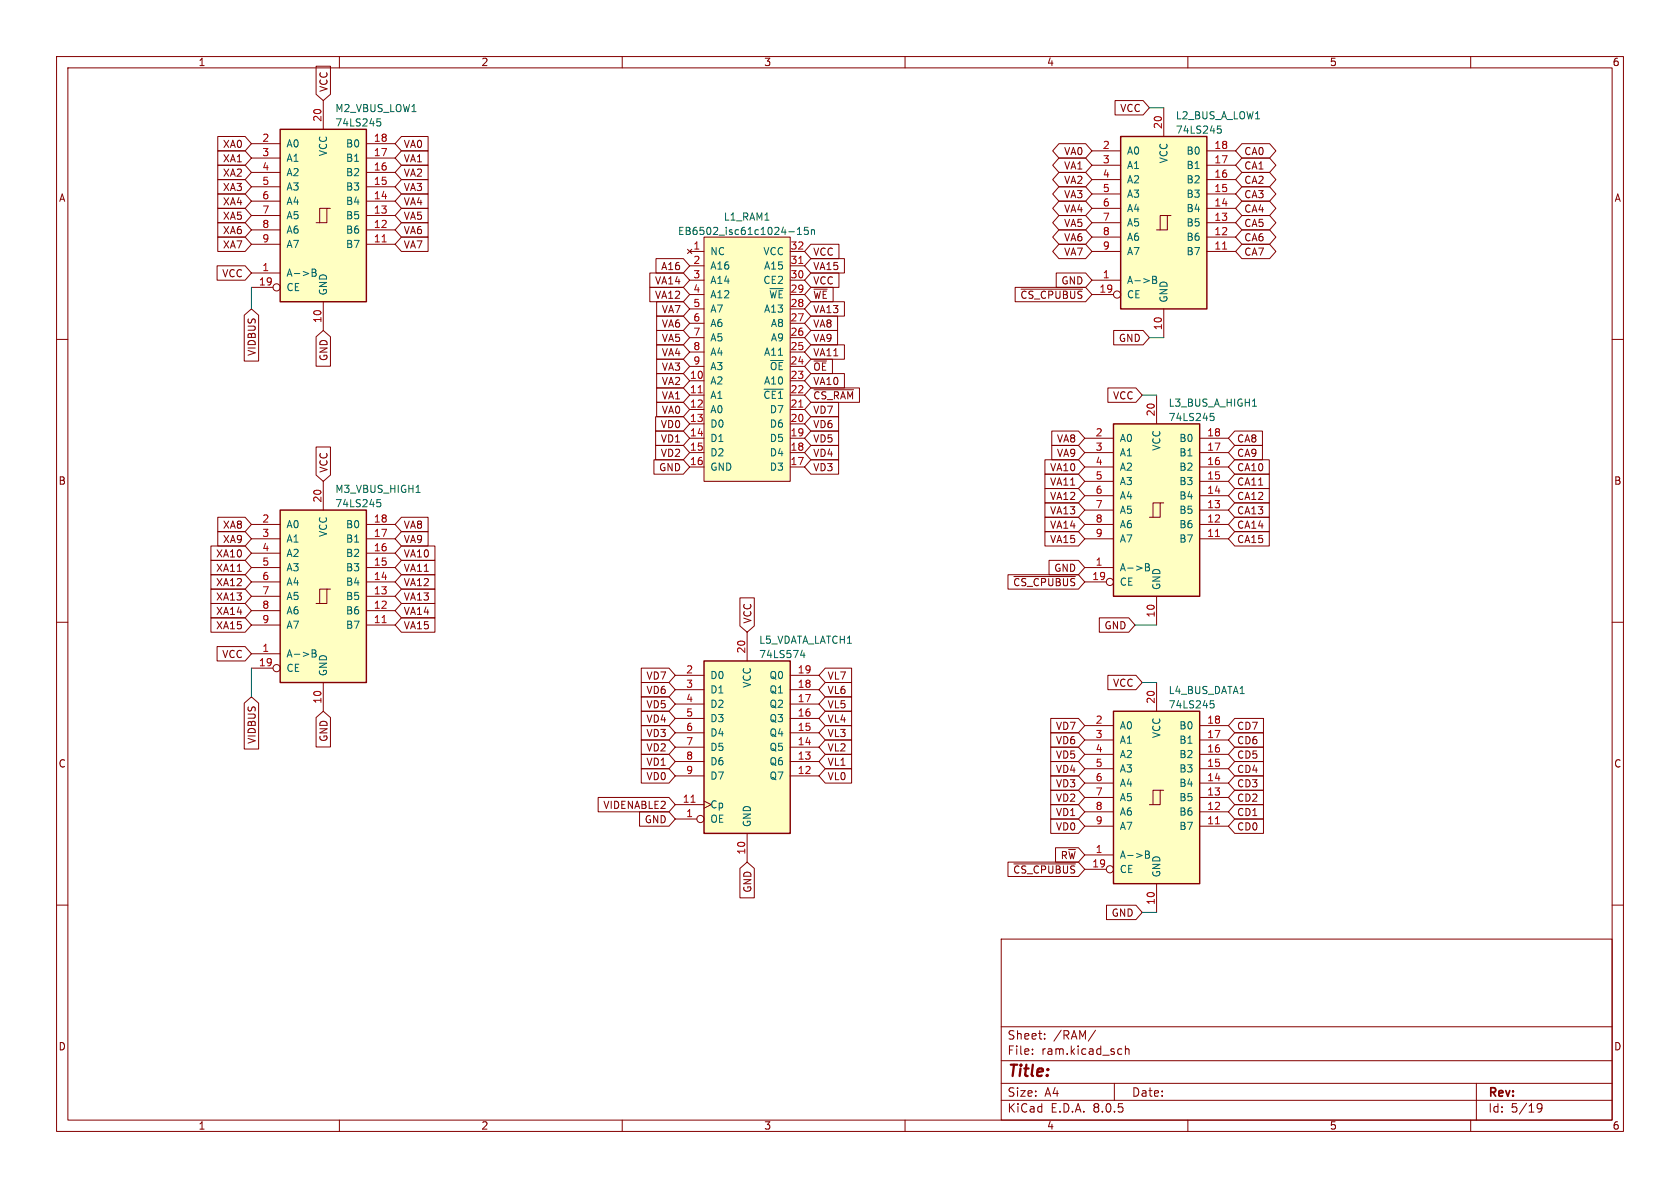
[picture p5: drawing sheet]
<svg xmlns="http://www.w3.org/2000/svg" width="297mm" height="210mm" viewBox="0 0 297 210" stroke-linecap="round" stroke-linejoin="round" font-family="sans-serif">
<defs><g id="words">
<text font-size="2.8" fill="#840000" x="178" y="190.9">Title:</text>
<g font-size="2.1" fill="#840000">
<text x="178" y="184">Sheet:</text>
<text x="186.2" y="184">/RAM/</text>
<text x="178" y="186.7">File:</text>
<text x="184.1" y="186.7">ram.kicad_sch</text>
<text x="178" y="196.9">KiCad</text>
<text x="178" y="194.1">Size:</text>
<text x="184.7" y="194.1">A4</text>
<text x="185.7" y="196.9">E.D.A.</text>
<text x="193.3" y="196.9">8.0.5</text>
<text x="200" y="194.1">Date:</text>
<text x="263" y="194.3">Rev:</text>
<text x="263" y="196.9">Id:</text>
<text x="267.1" y="196.9">5/19</text>
</g>
<g font-size="1.8" fill="#840000">
<text x="35" y="11.9">1</text>
<text x="85" y="11.9">2</text>
<text x="135" y="11.9">3</text>
<text x="185" y="11.9">4</text>
<text x="235" y="11.9">5</text>
<text x="285" y="11.9">6</text>
<text x="58.1" y="16.4" transform="rotate(-90 58.1 16.4)">VCC</text>
<text x="197.9" y="20">VCC</text>
<text x="39.3" y="28.9">XA1</text>
<text x="39.3" y="26.4">XA0</text>
<text x="71.3" y="28.9">VA1</text>
<text x="71.3" y="26.4">VA0</text>
<text x="188" y="27.6">VA0</text>
<text x="219.9" y="27.6">CA0</text>
<text x="10.3" y="35.9">A</text>
<text x="39.3" y="34">XA3</text>
<text x="39.3" y="31.4">XA2</text>
<text x="71.3" y="34">VA3</text>
<text x="71.3" y="31.4">VA2</text>
<text x="188" y="35.2">VA3</text>
<text x="188" y="32.7">VA2</text>
<text x="188" y="30.2">VA1</text>
<text x="219.9" y="35.2">CA3</text>
<text x="219.9" y="30.2">CA1</text>
<text x="219.9" y="32.7">CA2</text>
<text x="285.3" y="35.9">A</text>
<text x="39.3" y="36.5">XA4</text>
<text x="39.3" y="39.1">XA5</text>
<text x="39.3" y="41.6">XA6</text>
<text x="71.3" y="41.6">VA6</text>
<text x="71.3" y="39.1">VA5</text>
<text x="71.3" y="36.5">VA4</text>
<text x="188" y="40.3">VA5</text>
<text x="188" y="37.8">VA4</text>
<text x="219.9" y="37.8">CA4</text>
<text x="219.9" y="40.3">CA5</text>
<text x="39.3" y="44.1">XA7</text>
<text x="71.3" y="44.1">VA7</text>
<text x="116.8" y="47.9">A16</text>
<text x="143.7" y="47.9">VA15</text>
<text x="143.7" y="45.4">VCC</text>
<text x="188" y="45.4">VA7</text>
<text x="188" y="42.9">VA6</text>
<text x="219.9" y="45.4">CA7</text>
<text x="219.9" y="42.9">CA6</text>
<text x="39.2" y="49.2">VCC</text>
<text x="115.7" y="50.5">VA14</text>
<text x="115.7" y="53">VA12</text>
<text x="143.7" y="50.5">VCC</text>
<text x="143.7" y="53">~{WE}</text>
<text x="180.3" y="53">~{CS_CPUBUS}</text>
<text x="187.5" y="50.5">GND</text>
<text x="116.9" y="58.1">VA6</text>
<text x="116.9" y="55.6">VA7</text>
<text x="143.7" y="58.1">VA8</text>
<text x="143.7" y="55.6">VA13</text>
<text x="45.4" y="63" transform="rotate(-90 45.4 63)">VIDBUS</text>
<text x="58.1" y="63.9" transform="rotate(-90 58.1 63.9)">GND</text>
<text x="116.9" y="65.7">VA3</text>
<text x="116.9" y="63.2">VA4</text>
<text x="116.9" y="60.6">VA5</text>
<text x="143.7" y="65.7">~{OE}</text>
<text x="143.7" y="60.6">VA9</text>
<text x="143.7" y="63.2">VA11</text>
<text x="197.7" y="60.6">GND</text>
<text x="116.9" y="70.8">VA1</text>
<text x="116.9" y="68.3">VA2</text>
<text x="143.7" y="68.3">VA10</text>
<text x="143.7" y="70.8">~{CS_RAM}</text>
<text x="196.7" y="70.8">VCC</text>
<text x="116.7" y="75.9">VD0</text>
<text x="116.9" y="73.3">VA0</text>
<text x="143.7" y="75.9">VD6</text>
<text x="143.7" y="73.3">VD7</text>
<text x="58.1" y="83.7" transform="rotate(-90 58.1 83.7)">VCC</text>
<text x="116.4" y="83.5">GND</text>
<text x="116.7" y="81">VD2</text>
<text x="116.7" y="78.4">VD1</text>
<text x="143.7" y="81">VD4</text>
<text x="143.7" y="83.5">VD3</text>
<text x="143.7" y="78.4">VD5</text>
<text x="185.5" y="83.5">VA10</text>
<text x="186.8" y="78.4">VA8</text>
<text x="186.8" y="81">VA9</text>
<text x="218.6" y="78.4">CA8</text>
<text x="218.6" y="81">CA9</text>
<text x="218.6" y="83.5">CA10</text>
<text x="10.3" y="85.9">B</text>
<text x="185.5" y="88.6">VA12</text>
<text x="185.5" y="86">VA11</text>
<text x="218.6" y="88.6">CA12</text>
<text x="218.6" y="86">CA11</text>
<text x="285.3" y="85.9">B</text>
<text x="39.3" y="93.7">XA8</text>
<text x="71.3" y="93.7">VA8</text>
<text x="185.5" y="91.1">VA13</text>
<text x="185.5" y="93.7">VA14</text>
<text x="218.6" y="93.7">CA14</text>
<text x="218.6" y="91.1">CA13</text>
<text x="38.1" y="101.3">XA11</text>
<text x="38.1" y="98.7">XA10</text>
<text x="39.3" y="96.2">XA9</text>
<text x="71.3" y="101.3">VA11</text>
<text x="71.3" y="98.7">VA10</text>
<text x="71.3" y="96.2">VA9</text>
<text x="185.5" y="96.2">VA15</text>
<text x="186.3" y="101.3">GND</text>
<text x="218.6" y="96.2">CA15</text>
<text x="38.1" y="106.4">XA13</text>
<text x="38.1" y="103.8">XA12</text>
<text x="71.3" y="103.8">VA12</text>
<text x="71.3" y="106.4">VA13</text>
<text x="179" y="103.8">~{CS_CPUBUS}</text>
<text x="38.1" y="108.9">XA14</text>
<text x="38.1" y="111.4">XA15</text>
<text x="71.3" y="108.9">VA14</text>
<text x="71.3" y="111.4">VA15</text>
<text x="133" y="110.3" transform="rotate(-90 133 110.3)">VCC</text>
<text x="195.2" y="111.4">GND</text>
<text x="39.2" y="116.5">VCC</text>
<text x="114.2" y="125.4">VD5</text>
<text x="114.2" y="120.3">VD7</text>
<text x="114.2" y="122.9">VD6</text>
<text x="146.2" y="120.3">VL7</text>
<text x="146.2" y="125.4">VL5</text>
<text x="146.2" y="122.9">VL6</text>
<text x="196.7" y="121.6">VCC</text>
<text x="45.4" y="131.6" transform="rotate(-90 45.4 131.6)">VIDBUS</text>
<text x="58.1" y="131.2" transform="rotate(-90 58.1 131.2)">GND</text>
<text x="114.2" y="128">VD4</text>
<text x="114.2" y="130.5">VD3</text>
<text x="146.2" y="128">VL4</text>
<text x="146.2" y="130.5">VL3</text>
<text x="186.6" y="131.8">VD6</text>
<text x="186.6" y="129.2">VD7</text>
<text x="218.6" y="129.2">CD7</text>
<text x="218.6" y="131.8">CD6</text>
<text x="10.3" y="135.9">C</text>
<text x="114.2" y="135.6">VD1</text>
<text x="114.2" y="133">VD2</text>
<text x="146.2" y="135.6">VL1</text>
<text x="146.2" y="133">VL2</text>
<text x="186.6" y="136.8">VD4</text>
<text x="186.6" y="134.3">VD5</text>
<text x="218.6" y="134.3">CD5</text>
<text x="218.6" y="136.8">CD4</text>
<text x="285.3" y="135.9">C</text>
<text x="106.6" y="143.2">VIDENABLE2</text>
<text x="114.2" y="138.1">VD0</text>
<text x="146.2" y="138.1">VL0</text>
<text x="186.6" y="139.4">VD3</text>
<text x="186.6" y="141.9">VD2</text>
<text x="218.6" y="139.4">CD3</text>
<text x="218.6" y="141.9">CD2</text>
<text x="113.9" y="145.7">GND</text>
<text x="186.6" y="147">VD0</text>
<text x="186.6" y="144.5">VD1</text>
<text x="218.6" y="147">CD0</text>
<text x="218.6" y="144.5">CD1</text>
<text x="179" y="154.6">~{CS_CPUBUS}</text>
<text x="187.4" y="152.1">R~{W}</text>
<text x="133" y="157.9" transform="rotate(-90 133 157.9)">GND</text>
<text x="196.4" y="162.2">GND</text>
<text x="10.3" y="185.9">D</text>
<text x="285.3" y="185.9">D</text>
<text x="35" y="199.9">1</text>
<text x="85" y="199.9">2</text>
<text x="135" y="199.9">3</text>
<text x="185" y="199.9">4</text>
<text x="235" y="199.9">5</text>
<text x="285" y="199.9">6</text>
</g>
<g font-size="1.8" fill="#a90000">
<text x="56.9" y="21.6" transform="rotate(-90 56.9 21.6)">20</text>
<text x="205.5" y="22.9" transform="rotate(-90 205.5 22.9)">20</text>
<text x="46.3" y="25.1">2</text>
<text x="46.3" y="27.7">3</text>
<text x="66" y="27.7">17</text>
<text x="66" y="25.1">18</text>
<text x="194.9" y="26.4">2</text>
<text x="194.9" y="29">3</text>
<text x="214.6" y="29">17</text>
<text x="214.6" y="26.4">18</text>
<text x="46.3" y="30.2">4</text>
<text x="46.3" y="32.8">5</text>
<text x="46.3" y="35.3">6</text>
<text x="66" y="35.3">14</text>
<text x="66" y="32.8">15</text>
<text x="66" y="30.2">16</text>
<text x="194.9" y="31.5">4</text>
<text x="194.9" y="34">5</text>
<text x="214.6" y="34">15</text>
<text x="214.6" y="31.5">16</text>
<text x="46.3" y="37.8">7</text>
<text x="46.3" y="40.4">8</text>
<text x="66" y="40.4">12</text>
<text x="66" y="37.8">13</text>
<text x="194.9" y="36.6">6</text>
<text x="194.9" y="39.1">7</text>
<text x="194.9" y="41.7">8</text>
<text x="214.6" y="41.7">12</text>
<text x="214.6" y="39.1">13</text>
<text x="214.6" y="36.6">14</text>
<text x="46.3" y="42.9">9</text>
<text x="66" y="42.9">11</text>
<text x="122.5" y="44.2">1</text>
<text x="122.5" y="46.7">2</text>
<text x="139.7" y="46.7">31</text>
<text x="139.7" y="44.2">32</text>
<text x="194.9" y="44.2">9</text>
<text x="214.6" y="44.2">11</text>
<text x="45.7" y="50.5">19</text>
<text x="46.3" y="48">1</text>
<text x="122.5" y="49.3">3</text>
<text x="122.5" y="51.8">4</text>
<text x="139.7" y="51.8">29</text>
<text x="139.7" y="49.3">30</text>
<text x="194.3" y="51.8">19</text>
<text x="194.9" y="49.3">1</text>
<text x="56.9" y="57.2" transform="rotate(-90 56.9 57.2)">10</text>
<text x="122.5" y="54.4">5</text>
<text x="122.5" y="56.9">6</text>
<text x="122.5" y="59.4">7</text>
<text x="139.7" y="59.4">26</text>
<text x="139.7" y="56.9">27</text>
<text x="139.7" y="54.4">28</text>
<text x="205.5" y="58.5" transform="rotate(-90 205.5 58.5)">10</text>
<text x="122.5" y="62">8</text>
<text x="122.5" y="64.5">9</text>
<text x="139.7" y="64.5">24</text>
<text x="139.7" y="62">25</text>
<text x="121.9" y="67.1">10</text>
<text x="121.9" y="69.6">11</text>
<text x="139.7" y="69.6">22</text>
<text x="139.7" y="67.1">23</text>
<text x="121.9" y="72.1">12</text>
<text x="121.9" y="74.7">13</text>
<text x="121.9" y="77.2">14</text>
<text x="139.7" y="77.2">19</text>
<text x="139.7" y="74.7">20</text>
<text x="139.7" y="72.1">21</text>
<text x="193.6" y="77.2">2</text>
<text x="204.2" y="73.7" transform="rotate(-90 204.2 73.7)">20</text>
<text x="213.3" y="77.2">18</text>
<text x="121.9" y="79.8">15</text>
<text x="121.9" y="82.3">16</text>
<text x="139.7" y="82.3">17</text>
<text x="139.7" y="79.8">18</text>
<text x="193.6" y="79.8">3</text>
<text x="193.6" y="82.3">4</text>
<text x="213.3" y="82.3">16</text>
<text x="213.3" y="79.8">17</text>
<text x="56.9" y="88.9" transform="rotate(-90 56.9 88.9)">20</text>
<text x="193.6" y="84.8">5</text>
<text x="193.6" y="87.4">6</text>
<text x="193.6" y="89.9">7</text>
<text x="213.3" y="89.9">13</text>
<text x="213.3" y="87.4">14</text>
<text x="213.3" y="84.8">15</text>
<text x="46.3" y="92.5">2</text>
<text x="46.3" y="95">3</text>
<text x="66" y="95">17</text>
<text x="66" y="92.5">18</text>
<text x="193.6" y="92.5">8</text>
<text x="193.6" y="95">9</text>
<text x="213.3" y="95">11</text>
<text x="213.3" y="92.5">12</text>
<text x="46.3" y="97.5">4</text>
<text x="46.3" y="100.1">5</text>
<text x="66" y="100.1">15</text>
<text x="66" y="97.5">16</text>
<text x="193.6" y="100.1">1</text>
<text x="46.3" y="102.6">6</text>
<text x="46.3" y="105.2">7</text>
<text x="46.3" y="107.7">8</text>
<text x="66" y="107.7">12</text>
<text x="66" y="105.2">13</text>
<text x="66" y="102.6">14</text>
<text x="193" y="102.6">19</text>
<text x="46.3" y="110.2">9</text>
<text x="66" y="110.2">11</text>
<text x="204.2" y="109.3" transform="rotate(-90 204.2 109.3)">10</text>
<text x="45.7" y="117.9">19</text>
<text x="46.3" y="115.3">1</text>
<text x="121.2" y="119.1">2</text>
<text x="131.8" y="115.6" transform="rotate(-90 131.8 115.6)">20</text>
<text x="140.9" y="119.1">19</text>
<text x="56.9" y="124.5" transform="rotate(-90 56.9 124.5)">10</text>
<text x="121.2" y="121.7">3</text>
<text x="121.2" y="124.2">4</text>
<text x="140.9" y="124.2">17</text>
<text x="140.9" y="121.7">18</text>
<text x="204.2" y="124.5" transform="rotate(-90 204.2 124.5)">20</text>
<text x="121.2" y="126.7">5</text>
<text x="121.2" y="129.3">6</text>
<text x="121.2" y="131.8">7</text>
<text x="140.9" y="131.8">14</text>
<text x="140.9" y="129.3">15</text>
<text x="140.9" y="126.7">16</text>
<text x="193.6" y="128">2</text>
<text x="193.6" y="130.6">3</text>
<text x="213.3" y="130.6">17</text>
<text x="213.3" y="128">18</text>
<text x="121.2" y="134.4">8</text>
<text x="121.2" y="136.9">9</text>
<text x="140.9" y="136.9">12</text>
<text x="140.9" y="134.4">13</text>
<text x="193.6" y="133.1">4</text>
<text x="193.6" y="135.6">5</text>
<text x="213.3" y="135.6">15</text>
<text x="213.3" y="133.1">16</text>
<text x="120.6" y="142">11</text>
<text x="193.6" y="138.2">6</text>
<text x="193.6" y="140.7">7</text>
<text x="193.6" y="143.3">8</text>
<text x="213.3" y="143.3">12</text>
<text x="213.3" y="140.7">13</text>
<text x="213.3" y="138.2">14</text>
<text x="121.2" y="144.5">1</text>
<text x="193.6" y="145.8">9</text>
<text x="213.3" y="145.8">11</text>
<text x="131.8" y="151.2" transform="rotate(-90 131.8 151.2)">10</text>
<text x="193" y="153.4">19</text>
<text x="193.6" y="150.9">1</text>
<text x="204.2" y="160.1" transform="rotate(-90 204.2 160.1)">10</text>
</g>
<g font-size="1.8" fill="#006464">
<text x="59.2" y="20">M2_VBUS_LOW1</text>
<text x="59.2" y="22.6">74LS245</text>
<text x="207.8" y="21.3">L2_BUS_A_LOW1</text>
<text x="207.8" y="23.8">74LS245</text>
<text x="50.5" y="26.3">A0</text>
<text x="50.5" y="28.8">A1</text>
<text x="58" y="27.7" transform="rotate(-90 58 27.7)">VCC</text>
<text x="61.1" y="28.8">B1</text>
<text x="61.1" y="26.3">B0</text>
<text x="199.1" y="27.5">A0</text>
<text x="206.6" y="29" transform="rotate(-90 206.6 29)">VCC</text>
<text x="209.7" y="27.5">B0</text>
<text x="50.5" y="31.3">A2</text>
<text x="50.5" y="33.9">A3</text>
<text x="61.1" y="33.9">B3</text>
<text x="61.1" y="31.3">B2</text>
<text x="199.1" y="30.1">A1</text>
<text x="199.1" y="32.6">A2</text>
<text x="199.1" y="35.2">A3</text>
<text x="209.7" y="35.2">B3</text>
<text x="209.7" y="32.6">B2</text>
<text x="209.7" y="30.1">B1</text>
<text x="50.5" y="36.4">A4</text>
<text x="50.5" y="39">A5</text>
<text x="50.5" y="41.5">A6</text>
<text x="61.1" y="41.5">B6</text>
<text x="61.1" y="39">B5</text>
<text x="61.1" y="36.4">B4</text>
<text x="119.8" y="41.7">EB6502_isc61c1024-15n</text>
<text x="127.9" y="39.2">L1_RAM1</text>
<text x="199.1" y="37.7">A4</text>
<text x="199.1" y="40.2">A5</text>
<text x="209.7" y="40.2">B5</text>
<text x="209.7" y="37.7">B4</text>
<text x="50.5" y="44">A7</text>
<text x="61.1" y="44">B7</text>
<text x="125.5" y="45.3">NC</text>
<text x="125.5" y="47.9">A16</text>
<text x="134.9" y="45.3">VCC</text>
<text x="135" y="47.9">A15</text>
<text x="199.1" y="42.8">A6</text>
<text x="199.1" y="45.3">A7</text>
<text x="209.7" y="45.3">B7</text>
<text x="209.7" y="42.8">B6</text>
<text x="50.5" y="49.1">A-&gt;B</text>
<text x="50.5" y="51.7">CE</text>
<text x="58" y="52.3" transform="rotate(-90 58 52.3)">GND</text>
<text x="125.5" y="50.4">A14</text>
<text x="125.5" y="52.9">A12</text>
<text x="134.9" y="50.4">CE2</text>
<text x="135.9" y="52.9">~{WE}</text>
<text x="199.1" y="50.4">A-&gt;B</text>
<text x="199.1" y="52.9">CE</text>
<text x="206.6" y="53.6" transform="rotate(-90 206.6 53.6)">GND</text>
<text x="125.5" y="55.5">A7</text>
<text x="125.5" y="58">A6</text>
<text x="135" y="55.5">A13</text>
<text x="136.2" y="58">A8</text>
<text x="125.5" y="60.6">A5</text>
<text x="125.5" y="63.1">A4</text>
<text x="125.5" y="65.6">A3</text>
<text x="135" y="63.1">A11</text>
<text x="136" y="65.6">~{OE}</text>
<text x="136.2" y="60.6">A9</text>
<text x="125.5" y="68.2">A2</text>
<text x="125.5" y="70.7">A1</text>
<text x="134.9" y="70.7">~{CE1}</text>
<text x="135" y="68.2">A10</text>
<text x="125.5" y="73.3">A0</text>
<text x="125.5" y="75.8">D0</text>
<text x="136" y="75.8">D6</text>
<text x="136" y="73.3">D7</text>
<text x="206.5" y="72.1">L3_BUS_A_HIGH1</text>
<text x="206.5" y="74.6">74LS245</text>
<text x="125.5" y="78.3">D1</text>
<text x="125.5" y="80.9">D2</text>
<text x="125.5" y="83.4">GND</text>
<text x="136" y="83.4">D3</text>
<text x="136" y="80.9">D4</text>
<text x="136" y="78.3">D5</text>
<text x="197.9" y="78.3">A0</text>
<text x="197.9" y="80.9">A1</text>
<text x="197.9" y="83.4">A2</text>
<text x="205.3" y="79.8" transform="rotate(-90 205.3 79.8)">VCC</text>
<text x="208.4" y="83.4">B2</text>
<text x="208.4" y="80.9">B1</text>
<text x="208.4" y="78.3">B0</text>
<text x="59.2" y="87.3">M3_VBUS_HIGH1</text>
<text x="59.2" y="89.9">74LS245</text>
<text x="197.9" y="86">A3</text>
<text x="197.9" y="88.5">A4</text>
<text x="208.4" y="88.5">B4</text>
<text x="208.4" y="86">B3</text>
<text x="50.5" y="93.6">A0</text>
<text x="58" y="95" transform="rotate(-90 58 95)">VCC</text>
<text x="61.1" y="93.6">B0</text>
<text x="197.9" y="91">A5</text>
<text x="197.9" y="93.6">A6</text>
<text x="208.4" y="93.6">B6</text>
<text x="208.4" y="91">B5</text>
<text x="50.5" y="96.1">A1</text>
<text x="50.5" y="98.7">A2</text>
<text x="50.5" y="101.2">A3</text>
<text x="61.1" y="101.2">B3</text>
<text x="61.1" y="98.7">B2</text>
<text x="61.1" y="96.1">B1</text>
<text x="197.9" y="101.2">A-&gt;B</text>
<text x="197.9" y="96.1">A7</text>
<text x="208.4" y="96.1">B7</text>
<text x="50.5" y="103.7">A4</text>
<text x="50.5" y="106.3">A5</text>
<text x="61.1" y="106.3">B5</text>
<text x="61.1" y="103.7">B4</text>
<text x="197.9" y="103.7">CE</text>
<text x="205.3" y="104.4" transform="rotate(-90 205.3 104.4)">GND</text>
<text x="50.5" y="108.8">A6</text>
<text x="50.5" y="111.4">A7</text>
<text x="61.1" y="111.4">B7</text>
<text x="61.1" y="108.8">B6</text>
<text x="50.5" y="116.4">A-&gt;B</text>
<text x="50.5" y="119">CE</text>
<text x="58" y="119.6" transform="rotate(-90 58 119.6)">GND</text>
<text x="134.1" y="114">L5_VDATA_LATCH1</text>
<text x="134.1" y="116.5">74LS574</text>
<text x="125.5" y="120.2">D0</text>
<text x="125.5" y="122.8">D1</text>
<text x="125.5" y="125.3">D2</text>
<text x="132.9" y="121.7" transform="rotate(-90 132.9 121.7)">VCC</text>
<text x="135.9" y="125.3">Q2</text>
<text x="135.9" y="122.8">Q1</text>
<text x="135.9" y="120.2">Q0</text>
<text x="206.5" y="122.9">L4_BUS_DATA1</text>
<text x="206.5" y="125.4">74LS245</text>
<text x="125.5" y="127.9">D3</text>
<text x="125.5" y="130.4">D4</text>
<text x="135.9" y="130.4">Q4</text>
<text x="135.9" y="127.9">Q3</text>
<text x="197.9" y="129.1">A0</text>
<text x="197.9" y="131.7">A1</text>
<text x="205.3" y="130.6" transform="rotate(-90 205.3 130.6)">VCC</text>
<text x="208.4" y="131.7">B1</text>
<text x="208.4" y="129.1">B0</text>
<text x="125.5" y="132.9">D5</text>
<text x="125.5" y="135.5">D6</text>
<text x="135.9" y="135.5">Q6</text>
<text x="135.9" y="132.9">Q5</text>
<text x="197.9" y="134.2">A2</text>
<text x="197.9" y="136.8">A3</text>
<text x="208.4" y="136.8">B3</text>
<text x="208.4" y="134.2">B2</text>
<text x="125.5" y="143.1">Cp</text>
<text x="125.5" y="138">D7</text>
<text x="135.9" y="138">Q7</text>
<text x="197.9" y="139.3">A4</text>
<text x="197.9" y="141.8">A5</text>
<text x="208.4" y="141.8">B5</text>
<text x="208.4" y="139.3">B4</text>
<text x="125.5" y="145.6">OE</text>
<text x="132.9" y="146.3" transform="rotate(-90 132.9 146.3)">GND</text>
<text x="197.9" y="144.4">A6</text>
<text x="197.9" y="146.9">A7</text>
<text x="208.4" y="146.9">B7</text>
<text x="208.4" y="144.4">B6</text>
<text x="197.9" y="152">A-&gt;B</text>
<text x="197.9" y="154.5">CE</text>
<text x="205.3" y="155.2" transform="rotate(-90 205.3 155.2)">GND</text>
</g>
</g></defs>
<g fill="none" stroke="#840000" stroke-width=".18">
<path d="M10 10h277v190h-277zM12 12h273v186h-273zM60 10v2M110 10v2M160 10v2M210 10v2M260 10v2M10 60h2M285 60h2M10 110h2M285 110h2M10 160h2"/>
<path d="M285 160h2M177 166h108v32h-108zM60 198v2M110 198v2M160 198v2M177 194.5h108M177 191.5h108M177 187.5h108M177 181.5h108M182.5 186.3v.1M182.5 185.5v.1M184.7 183.6v.1"/>
<path d="M184.7 182.8v.1M193.7 182.1l-1.3 2M197 191.5v3M197.9 185.4l.4 .1M198.3 186.3l-.4 .1M199 185.5l.2-.1 .3 .1 .1 .9M199 184.9v1.5M210 198v2M260 198v2M261 191.5v6.5M271.7 195.4l.3-.3 .5 .1a.99 .99 0 0 1-.3 1.4h-.3M271.7 195.7l.3 .3h.5l.1-.3"/>
</g>
<path d="M196.8 74.9h15.3v30.5h-15.3z" fill="#ffffc2"/>
<g fill="none" stroke="#840000" stroke-width=".18">
<path d="M191.8 77.5h5M204.5 69.9v5M212.1 77.5h5.1M191.8 95.3h5M191.8 92.7h5M191.8 90.2h5M191.8 87.6h5M191.8 85.1h5M191.8 82.6h5M191.8 80h5M205.1 88.9h-1.3v2.5M205.7 88.9h-.6v2.5h-1.9"/>
<path d="M212.1 95.3h5.1M212.1 92.7h5.1M212.1 90.2h5.1M212.1 87.6h5.1M212.1 85.1h5.1M212.1 82.6h5.1M212.1 80h5.1M191.8 100.3h5M191.8 102.9h3.8M204.5 105.4v5.1"/>
<circle cx="196.2" cy="102.9" r=".63"/>
</g>
<path d="M196.8 74.9h15.3v30.5h-15.3z" fill="none" stroke="#840000" stroke-width=".25"/>
<path d="M214 73.1h.6M214.1 73.6h.3l.2 .2v.4l-.5 .1M221.4 71.8h.7M202.5 99.6h.4l.3 .3-.3 .3 .3 .2v.3l-.2 .2h-.5zM202.5 100.2h.4" fill="none" stroke="#006464" stroke-width=".18"/>
<path d="M214.9 94.8h.7" fill="none" stroke="#a90000" stroke-width=".18"/>
<path d="M49.5 22.9h15.3v30.4h-15.3z" fill="#ffffc2"/>
<g fill="none" stroke="#840000" stroke-width=".18">
<path d="M57.1 17.8v5.1M44.4 38.1h5.1M44.4 35.6h5.1M44.4 33h5.1M44.4 30.5h5.1M44.4 27.9h5.1M44.4 25.4h5.1M57.8 36.8h-1.3v2.6M58.4 36.8h-.6v2.6h-1.9M64.8 38.1h5M64.8 35.6h5M64.8 33h5"/>
<path d="M64.8 30.5h5M64.8 27.9h5M64.8 25.4h5M44.4 48.3h5.1M44.4 43.2h5.1M44.4 40.6h5.1M44.4 50.8h3.9M57.1 53.3v5.1M64.8 43.2h5M64.8 40.6h5"/>
<circle cx="48.9" cy="50.8" r=".63"/>
</g>
<path d="M49.5 22.9h15.3v30.4h-15.3z" fill="none" stroke="#840000" stroke-width=".25"/>
<path d="M66.7 21h.6M66.8 21.5h.3l.2 .2v.5l-.5 .1M55.2 47.6h.4l.2 .2-.2 .4 .2 .1 .1 .3-.2 .2h-.5zM55.2 48.2h.4" fill="none" stroke="#006464" stroke-width=".18"/>
<path d="M67.6 42.8h.7" fill="none" stroke="#a90000" stroke-width=".18"/>
<path d="M196.8 125.7h15.3v30.5h-15.3z" fill="#ffffc2"/>
<g fill="none" stroke="#840000" stroke-width=".18">
<path d="M191.8 138.4h5M191.8 135.9h5M191.8 133.4h5M191.8 130.8h5M191.8 128.3h5M204.5 120.7v5M205.1 139.7h-1.3v2.5M205.7 139.7h-.6v2.5h-1.9M212.1 138.4h5.1M212.1 135.9h5.1M212.1 133.4h5.1M212.1 130.8h5.1"/>
<path d="M212.1 128.3h5.1M191.8 151.1h5M191.8 146.1h5M191.8 143.5h5M191.8 141h5M191.8 153.7h3.8M204.5 156.2v5.1M212.1 146.1h5.1M212.1 143.5h5.1M212.1 141h5.1"/>
<circle cx="196.2" cy="153.7" r=".63"/>
</g>
<path d="M196.8 125.7h15.3v30.5h-15.3z" fill="none" stroke="#840000" stroke-width=".25"/>
<path d="M214 123.9h.6M214.1 124.4h.3l.2 .2v.4l-.5 .1M202.5 150.4h.4l.3 .3-.3 .3 .3 .2v.3l-.2 .2h-.5zM202.5 151h.4" fill="none" stroke="#006464" stroke-width=".18"/>
<path d="M214.9 145.6h.7" fill="none" stroke="#a90000" stroke-width=".18"/>
<path d="M198.1 24.1h15.3v30.5h-15.3z" fill="#ffffc2"/>
<g fill="none" stroke="#840000" stroke-width=".18">
<path d="M205.7 19.1v5M193 39.4h5.1M193 36.8h5.1M193 34.3h5.1M193 31.8h5.1M193 29.2h5.1M193 26.7h5.1M206.4 38.1h-1.3v2.5M207 38.1h-.6v2.5h-1.9M213.4 39.4h5M213.4 36.8h5M213.4 34.3h5"/>
<path d="M213.4 31.8h5M213.4 29.2h5M213.4 26.7h5M193 49.5h5.1M193 44.5h5.1M193 41.9h5.1M193 52.1h3.8M205.7 54.6v5.1M213.4 44.5h5M213.4 41.9h5"/>
<circle cx="197.5" cy="52.1" r=".63"/>
</g>
<path d="M198.1 24.1h15.3v30.5h-15.3z" fill="none" stroke="#840000" stroke-width=".25"/>
<path d="M215.2 22.3h.7M215.4 22.8h.3l.2 .2v.4l-.5 .1M203.8 48.8h.4l.2 .3-.2 .3 .2 .2 .1 .3-.2 .2h-.5zM203.8 49.4h.4" fill="none" stroke="#006464" stroke-width=".18"/>
<path d="M216.1 44h.8" fill="none" stroke="#a90000" stroke-width=".18"/>
<path d="M124.5 41.9h15.2v43.2h-15.2z" fill="#ffffc2"/>
<g fill="none" stroke="#840000" stroke-width=".18">
<path d="M121.5 44.1l.8 .7M121.9 44.5h2.6M121.9 47h2.6M121.9 59.7h2.6M121.9 57.2h2.6M121.9 54.6h2.6M121.9 52.1h2.6M121.9 49.5h2.6M122.3 44.1l-.8 .7M124.5 41.9h15.2v43.2h-15.2zM139.7 44.5h2.5M139.7 47h2.5"/>
<path d="M139.7 59.7h2.5M139.7 57.2h2.5M139.7 54.6h2.5M139.7 52.1h2.5M139.7 49.5h2.5M121.9 67.3h2.6M121.9 69.9h2.6M121.9 72.4h2.6M121.9 74.9h2.6M121.9 77.5h2.6M121.9 64.8h2.6M121.9 62.2h2.6"/>
<path d="M139.7 67.3h2.5M139.7 69.9h2.5M139.7 72.4h2.5M139.7 74.9h2.5M139.7 77.5h2.5M139.7 64.8h2.5M139.7 62.2h2.5M121.9 80h2.6M121.9 82.6h2.6M139.7 80h2.5M139.7 82.6h2.5"/>
</g>
<path d="M141.2 46.6h.7M123.4 69.4h.8M141.2 72h.7" fill="none" stroke="#a90000" stroke-width=".18"/>
<path d="M139.5 41h.9M141 41.5h.7M141 40.5l.3-.3v1.3M142.8 40.2h-.6v.6l.2-.1h.4l.1 .2-.1 .4-.1 .2-.5-.2M143.4 40.6v.9M143.4 40.7l.2-.1 .3 .1 .1 .8M135.1 68.8h3.4" fill="none" stroke="#006464" stroke-width=".18"/>
<path d="M124.5 116.8h15.2v30.5h-15.2z" fill="#ffffc2"/>
<path d="M124.5 116.8h15.2v30.5h-15.2z" fill="none" stroke="#840000" stroke-width=".25"/>
<g fill="none" stroke="#840000" stroke-width=".18">
<path d="M119.4 119.4h5.1M132.1 111.8v5M139.7 119.4h5.1M119.4 137.2h5.1M119.4 134.6h5.1M119.4 132.1h5.1M119.4 129.5h5.1M119.4 127h5.1M119.4 124.5h5.1M119.4 121.9h5.1M139.7 137.2h5.1M139.7 134.6h5.1"/>
<path d="M139.7 132.1h5.1M139.7 129.5h5.1M139.7 127h5.1M139.7 124.5h5.1M139.7 121.9h5.1M119.4 144.8h3.8M119.4 142.2h5.1M124.5 141.6l1.2 .6-1.2 .7M132.1 147.3v5.1"/>
<circle cx="123.8" cy="144.8" r=".63"/>
</g>
<path d="M122.2 141.8h.7" fill="none" stroke="#a90000" stroke-width=".18"/>
<path d="M141.8 114.9l-.3 .9h.8M142.1 115.4v.9" fill="none" stroke="#006464" stroke-width=".18"/>
<path d="M49.5 90.2h15.3v30.5h-15.3z" fill="#ffffc2"/>
<g fill="none" stroke="#840000" stroke-width=".18">
<path d="M55.9 11.7h2.5v5l-1.3 1.1-1.2-1.1zM197.1 17.8h5l1.1 1.3-1.1 1.2h-5zM38.5 31.7h4.8l1.1 1.3-1.1 1.3h-4.8zM38.5 26.7h4.8l1.1 1.2-1.1 1.3h-4.8zM38.5 34.3h4.8l1.1 1.3-1.1 1.2h-4.8zM38.5 29.2h4.8l1.1 1.3-1.1 1.3h-4.8zM38.5 24.1h4.8l1.1 1.3-1.1 1.3h-4.8zM38.5 36.8h4.8l1.1 1.3-1.1 1.3h-4.8zM38.5 39.4h4.8l1.1 1.2-1.1 1.3h-4.8zM71 39.4h4.7v2.5h-4.7l-1.2-1.3zM71 36.8h4.7v2.6h-4.7l-1.2-1.3zM71 34.3h4.7v2.5h-4.7l-1.2-1.2z"/>
<path d="M71 31.7h4.7v2.6h-4.7l-1.2-1.3zM71 29.2h4.7v2.6h-4.7l-1.2-1.3zM71 26.7h4.7v2.5h-4.7l-1.2-1.3zM71 24.1h4.7v2.6h-4.7l-1.2-1.3zM187.2 38.1h4.7l1.1 1.3-1.1 1.2h-4.7l-1.1-1.2zM187.2 25.4h4.7l1.1 1.3-1.1 1.2h-4.7l-1.1-1.2zM187.2 33h4.7l1.1 1.3-1.1 1.3h-4.7l-1.1-1.3zM187.2 30.5h4.7l1.1 1.3-1.1 1.2h-4.7l-1.1-1.2zM187.2 35.6h4.7l1.1 1.2-1.1 1.3h-4.7l-1.1-1.3zM187.2 27.9h4.7l1.1 1.3-1.1 1.3h-4.7l-1.1-1.3zM219.6 33h4.9l1.1 1.3-1.1 1.3h-4.9l-1.2-1.3zM219.6 35.6h4.9l1.1 1.2-1.1 1.3h-4.9l-1.2-1.3z"/>
<path d="M219.6 27.9h4.9l1.1 1.3-1.1 1.3h-4.9l-1.2-1.3zM219.6 38.1h4.9l1.1 1.3-1.1 1.2h-4.9l-1.2-1.2zM219.6 25.4h4.9l1.1 1.3-1.1 1.2h-4.9l-1.2-1.2zM219.6 30.5h4.9l1.1 1.3-1.1 1.2h-4.9l-1.2-1.2zM38.4 47h4.9l1.1 1.3-1.1 1.2h-4.9zM38.5 41.9h4.8l1.1 1.3-1.1 1.3h-4.8zM43.2 55.7l1.2-1.1 1.3 1.1v8.1h-2.5zM55.9 59.5l1.2-1.1 1.3 1.1v5.2h-2.5zM71 41.9h4.7v2.6h-4.7l-1.2-1.3zM114.9 48.3h5.9l1.1 1.2-1.1 1.3h-5.9zM114.9 50.8h5.9l1.1 1.3-1.1 1.2h-5.9zM116 45.7h4.8l1.1 1.3-1.1 1.3h-4.8z"/>
<path d="M116.1 58.4h4.7l1.1 1.3-1.1 1.3h-4.7zM116.1 55.9h4.7l1.1 1.3-1.1 1.2h-4.7zM116.1 53.3h4.7l1.1 1.3-1.1 1.3h-4.7zM143.4 45.7h5.9v2.6h-5.9l-1.2-1.3zM143.4 55.9h4.7v2.5h-4.7l-1.2-1.2zM143.4 58.4h4.7v2.6h-4.7l-1.2-1.3zM143.4 53.3h5.9v2.6h-5.9l-1.2-1.3zM143.4 43.2h4.9v2.5h-4.9l-1.2-1.2zM143.4 48.3h4.9v2.5h-4.9l-1.2-1.3zM143.4 50.8h3.9v2.5h-3.9l-1.2-1.2zM179.5 50.8h12.4l1.1 1.3-1.1 1.2h-12.4zM180.5 51.1h10.9"/>
<path d="M186.7 48.3h5.2l1.1 1.2-1.1 1.3h-5.2zM187.2 43.2h4.7l1.1 1.3-1.1 1.2h-4.7l-1.1-1.2zM187.2 40.6h4.7l1.1 1.3-1.1 1.3h-4.7l-1.1-1.3zM196.9 58.4h5.2l1.1 1.3-1.1 1.3h-5.2zM219.6 43.2h4.9l1.1 1.3-1.1 1.2h-4.9l-1.2-1.2zM219.6 40.6h4.9l1.1 1.3-1.1 1.3h-4.9l-1.2-1.3zM55.9 79h2.5v5l-1.3 1.1-1.2-1.1zM115.9 78.7h4.9l1.1 1.3-1.1 1.3h-4.9zM115.9 76.2h4.9l1.1 1.3-1.1 1.2h-4.9zM115.9 73.7h4.9l1.1 1.2-1.1 1.3h-4.9zM116.1 63.5h4.7l1.1 1.3-1.1 1.2h-4.7zM116.1 68.6h4.7l1.1 1.3-1.1 1.2h-4.7z"/>
<path d="M116.1 66h4.7l1.1 1.3-1.1 1.3h-4.7zM116.1 71.1h4.7l1.1 1.3-1.1 1.3h-4.7zM116.1 61h4.7l1.1 1.2-1.1 1.3h-4.7zM143.4 78.7h4.9v2.6h-4.9l-1.2-1.3zM143.4 63.5h3.8v2.5h-3.8l-1.2-1.2zM143.4 66h5.9v2.6h-5.9l-1.2-1.3zM143.4 73.7h4.9v2.5h-4.9l-1.2-1.3zM143.4 71.1h4.9v2.6h-4.9l-1.2-1.3zM143.4 76.2h4.9v2.5h-4.9l-1.2-1.2zM143.4 68.6h8.5v2.5h-8.5l-1.2-1.2zM143.4 61h5.9v2.5h-5.9l-1.2-1.3zM143.9 68.9h7"/>
<path d="M185.9 76.2h4.8l1.1 1.3-1.1 1.2h-4.8zM185.9 78.7h4.8l1.1 1.3-1.1 1.3h-4.8zM195.9 68.6h4.9l1.1 1.3-1.1 1.2h-4.9zM218.3 76.2h4.9v2.5h-4.9l-1.1-1.2zM218.3 78.7h4.9v2.6h-4.9l-1.1-1.3zM37.3 99.1h6l1.1 1.2-1.1 1.3h-6zM37.3 96.5h6l1.1 1.3-1.1 1.3h-6zM38.5 94h4.8l1.1 1.3-1.1 1.2h-4.8zM38.5 91.4h4.8l1.1 1.3-1.1 1.3h-4.8zM44.4 97.8h5.1M44.4 95.3h5.1M44.4 92.7h5.1"/>
<path d="M57.1 85.1v5.1M64.8 97.8h5M64.8 95.3h5M64.8 92.7h5M71 99.1h5.9v2.5h-5.9l-1.2-1.3zM71 96.5h5.9v2.6h-5.9l-1.2-1.3zM71 91.4h4.7v2.6h-4.7l-1.2-1.3zM71 94h4.7v2.5h-4.7l-1.2-1.2zM115.6 81.3h5.2l1.1 1.3-1.1 1.2h-5.2zM143.4 81.3h4.9v2.5h-4.9l-1.2-1.2zM184.7 86.4h6l1.1 1.2-1.1 1.3h-6zM184.7 83.8h6l1.1 1.3-1.1 1.3h-6z"/>
<path d="M184.7 81.3h6l1.1 1.3-1.1 1.2h-6zM184.7 88.9h6l1.1 1.3-1.1 1.2h-6zM184.7 94h6l1.1 1.3-1.1 1.2h-6zM184.7 91.4h6l1.1 1.3-1.1 1.3h-6zM185.5 99.1h5.2l1.1 1.2-1.1 1.3h-5.2zM218.3 86.4h6.1v2.5h-6.1l-1.1-1.3zM218.3 91.4h6.1v2.6h-6.1l-1.1-1.3zM218.3 83.8h6.1v2.6h-6.1l-1.1-1.3zM218.3 81.3h6.1v2.5h-6.1l-1.1-1.2zM218.3 88.9h6.1v2.5h-6.1l-1.1-1.2zM218.3 94h6.1v2.5h-6.1l-1.1-1.2zM37.3 106.7h6l1.1 1.3-1.1 1.2h-6z"/>
<path d="M37.3 109.2h6l1.1 1.3-1.1 1.3h-6zM37.3 104.1h6l1.1 1.3-1.1 1.3h-6zM37.3 101.6h6l1.1 1.3-1.1 1.2h-6zM38.4 114.3h4.9l1.1 1.3-1.1 1.2h-4.9zM44.4 115.6h5.1M44.4 110.5h5.1M44.4 108h5.1M44.4 105.4h5.1M44.4 102.9h5.1M44.4 100.3h5.1M44.4 118.1h3.9M57.8 104.1h-1.3v2.6"/>
<path d="M58.4 104.1h-.6v2.6h-1.9M64.8 110.5h5M64.8 108h5M64.8 105.4h5M64.8 102.9h5M64.8 100.3h5M71 101.6h5.9v2.5h-5.9l-1.2-1.2zM71 106.7h5.9v2.5h-5.9l-1.2-1.2zM71 104.1h5.9v2.6h-5.9l-1.2-1.3zM71 109.2h5.9v2.6h-5.9l-1.2-1.3zM113.4 118.1h4.9l1.1 1.3-1.1 1.3h-4.9zM130.8 105.7h2.6v4.9l-1.3 1.2-1.3-1.2z"/>
<path d="M145.9 118.1h4.7v2.6h-4.7l-1.1-1.3zM178.2 101.6h12.5l1.1 1.3-1.1 1.2h-12.5zM179.2 101.9h10.9M194.3 109.2h5.2l1.2 1.3-1.2 1.3h-5.2zM195.9 119.4h4.9l1.1 1.3-1.1 1.2h-4.9zM43.2 124.3l1.2-1.1 1.3 1.1v8.1h-2.5zM55.9 126.8l1.2-1.1 1.3 1.1v5.2h-2.5zM57.1 120.7v5M113.4 133.3h4.9l1.1 1.3-1.1 1.3h-4.9zM113.4 135.9h4.9l1.1 1.3-1.1 1.2h-4.9zM113.4 130.8h4.9l1.1 1.3-1.1 1.3h-4.9zM113.4 123.2h4.9l1.1 1.3-1.1 1.2h-4.9z"/>
<path d="M113.4 125.7h4.9l1.1 1.3-1.1 1.3h-4.9zM113.4 120.6h4.9l1.1 1.3-1.1 1.3h-4.9zM113.4 128.3h4.9l1.1 1.2-1.1 1.3h-4.9zM145.9 133.3h4.7v2.6h-4.7l-1.1-1.3zM145.9 123.2h4.7v2.5h-4.7l-1.1-1.2zM145.9 120.6h4.7v2.6h-4.7l-1.1-1.3zM145.9 130.8h4.7v2.6h-4.7l-1.1-1.3zM145.9 125.7h4.7v2.6h-4.7l-1.1-1.3zM145.9 135.9h4.7v2.5h-4.7l-1.1-1.2zM145.9 128.3h4.7v2.5h-4.7l-1.1-1.3zM185.8 137.2h4.9l1.1 1.2-1.1 1.3h-4.9zM185.8 134.6h4.9l1.1 1.3-1.1 1.3h-4.9z"/>
<path d="M185.8 139.7h4.9l1.1 1.3-1.1 1.2h-4.9zM185.8 129.5h4.9l1.1 1.3-1.1 1.3h-4.9zM185.8 132.1h4.9l1.1 1.3-1.1 1.2h-4.9zM185.8 127h4.9l1.1 1.3-1.1 1.2h-4.9zM218.3 132.1h5.1v2.5h-5.1l-1.1-1.2zM218.3 127h5.1v2.5h-5.1l-1.1-1.2zM218.3 134.6h5.1v2.6h-5.1l-1.1-1.3zM218.3 129.5h5.1v2.6h-5.1l-1.1-1.3zM218.3 137.2h5.1v2.5h-5.1l-1.1-1.3zM218.3 139.7h5.1v2.5h-5.1l-1.1-1.2zM105.7 141h12.6l1.1 1.2-1.1 1.3h-12.6zM113.1 143.5h5.2l1.1 1.3-1.1 1.3h-5.2z"/>
<path d="M130.8 153.5l1.3-1.1 1.3 1.1v5.2h-2.6zM178.2 152.4h12.5l1.1 1.3-1.1 1.2h-12.5zM179.2 152.7h10.9M185.8 144.8h4.9l1.1 1.3-1.1 1.2h-4.9zM185.8 142.2h4.9l1.1 1.3-1.1 1.3h-4.9zM186.6 149.9h4.1l1.1 1.2-1.1 1.3h-4.1zM188.9 150.2h1.2M218.3 144.8h5.1v2.5h-5.1l-1.1-1.2zM218.3 142.2h5.1v2.6h-5.1l-1.1-1.3zM195.6 160h5.2l1.1 1.3-1.1 1.3h-5.2z"/>
<circle cx="48.9" cy="118.1" r=".63"/>
</g>
<path d="M49.5 90.2h15.3v30.5h-15.3z" fill="none" stroke="#840000" stroke-width=".25"/>
<path d="M66.7 88.3h.6M66.8 88.8h.3l.2 .2-.1 .5-.4 .1M73.6 87h.7M55.2 114.9h.4l.2 .2-.2 .4 .2 .1 .1 .3-.2 .2h-.5zM55.2 115.5h.4" fill="none" stroke="#006464" stroke-width=".18"/>
<path d="M67.6 110.1h.7" fill="none" stroke="#a90000" stroke-width=".18"/>
<path d="M203.2 19.1h2.5M44.4 50.8v3.8M203.2 59.7h2.5M201.9 69.9h2.6M44.4 118.1v5.1M200.7 110.5h3.8M201.9 120.7h2.6M201.9 161.3h2.6" fill="none" stroke="#009600" stroke-width=".18"/>
<use href="#words"/>
</svg>
